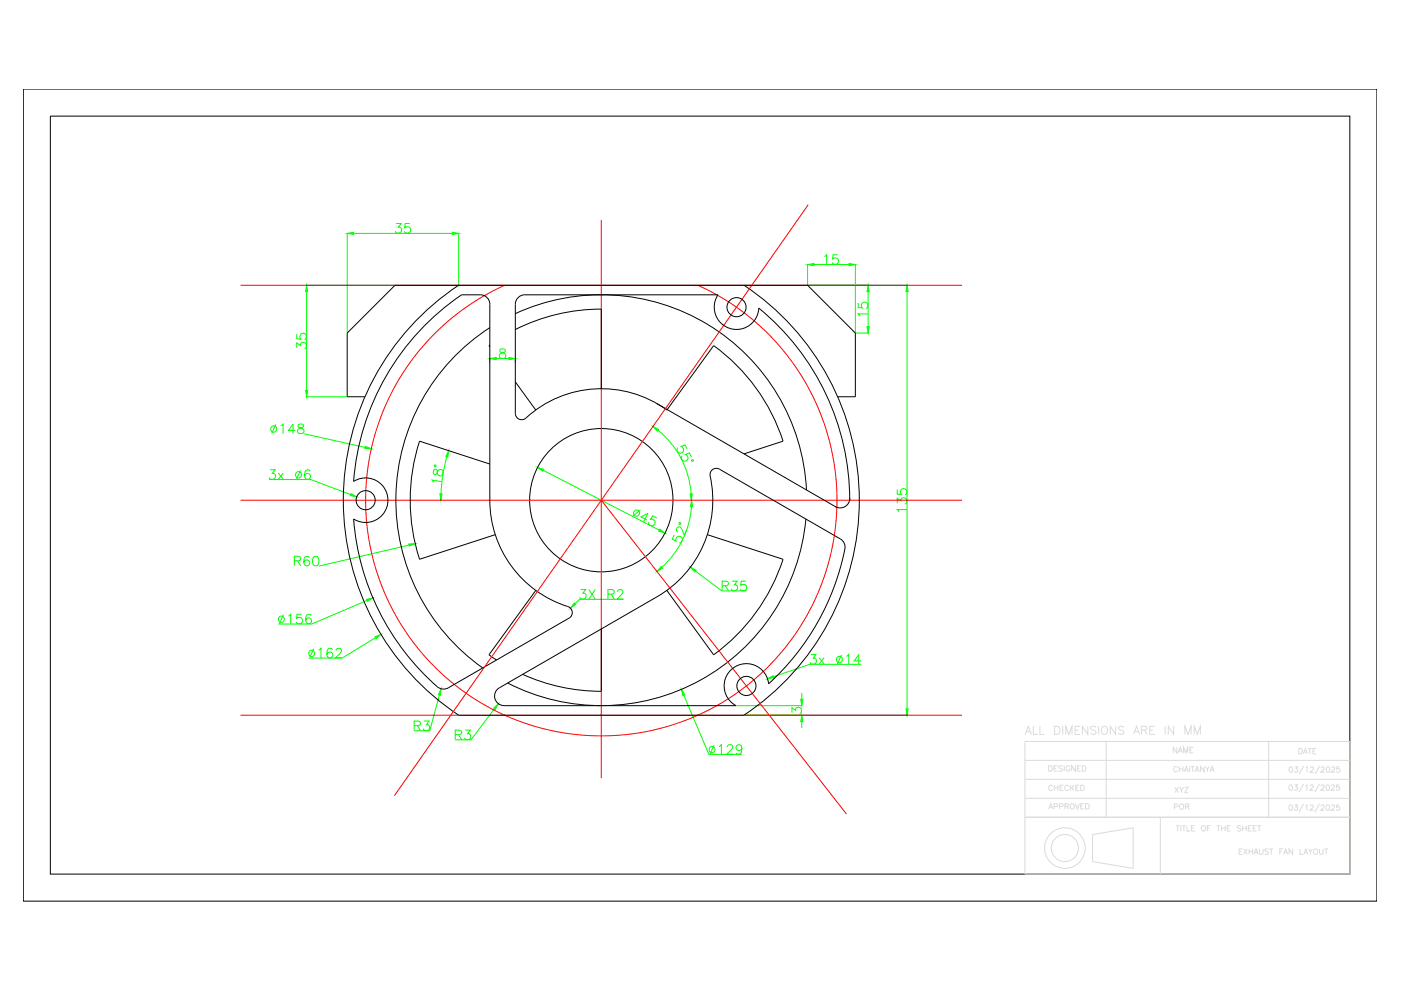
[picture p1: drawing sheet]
<svg xmlns="http://www.w3.org/2000/svg" width="297mm" height="210mm" viewBox="0 0 297 210" stroke-linecap="round" stroke-linejoin="round" font-family="sans-serif">
<!-- layer: dimension line -->
<g fill="none" stroke="#0f0" stroke-width=".21">
<path d="M73.6 49.4v21.2M75 49.5h20.9M84 47.4h1l-.5 .8a.67 .67 0 0 1 .5 1.1 .67 .67 0 0 1-1.2-.3M86.9 47.4h-1l-.1 .9a.72 .72 0 0 1 1.1-.1 .72 .72 0 0 1-.1 1.1 .72 .72 0 0 1-1.1-.3M97.2 49.4v11M171.2 56v4.4M172.6 56.1h7.4M174.8 54.4l.5-.4v2M177.6 54h-1l-.1 .9a.71 .71 0 0 1 1.1 0 .71 .71 0 0 1-.1 1 .71 .71 0 0 1-1.1-.2M181.4 56v14.6M62.9 73.7v-1l.8 .6a.68 .68 0 0 1 .9-.7 .68 .68 0 0 1 .3 1.1l-.3 .2M62.9 70.8v1l.9 .1a.72 .72 0 0 1 0-1.1 .72 .72 0 0 1 1 .2 .72 .72 0 0 1-.2 1"/>
<path d="M64.9 60.5h18.8M65 61.8v21M103.9 76v.9M105.2 76h2.7M106.1 74.1a.41 .41 0 0 0 .2 .6 .72 .72 0 0 1 .8 .3 .72 .72 0 0 1-.1 .9 .83 .83 0 0 1-1.1-.3 1.01 1.01 0 0 1 1.1-1l.1-.4a.76 .76 0 0 0-1-.1zM109.3 76v.9M171.3 60.5h21.1M181.4 70.6h2.7M182 64.2v1l.8 .1a.71 .71 0 0 1 0-1.1 .71 .71 0 0 1 1.1 .2 .71 .71 0 0 1-.3 1M184 66.6h-2l.4 .4M184.1 61.8v7.5M192.3 61.8v88.5"/>
<path d="M57.3 99.6h1l-.6 .8a.68 .68 0 0 1 .5 1.1 .68 .68 0 0 1-1.1-.3M58.5 90l-.9 1.9M59.5 90.3l.5-.4v2M62.6 91.3h-1.4l.9-1.4v2M63.3 90a.4 .4 0 0 0 .2 .7 .73 .73 0 0 1 .8 .3 .73 .73 0 0 1 0 .8 .82 .82 0 0 1-1.2-.3 1.01 1.01 0 0 1 1.2-.9l.1-.4a.76 .76 0 0 0-1.1-.2zM63.7 99.7l-.8 1.9M64.5 92l12.9 2.9M64.9 84.1h8.7M65.8 99.9a.58 .58 0 0 0-.9-.2 1.15 1.15 0 0 0 .4 1.9 .63 .63 0 0 0 .5-.6 .63 .63 0 0 0-.6-.6 .63 .63 0 0 0-.6 .6M92.1 99.5a.76 .76 0 0 0 0 1.1h.4l.1-.2a.72 .72 0 0 1 .4-.8 .72 .72 0 0 1 .9 .2 .81 .81 0 0 1-.5 1.1 1 1 0 0 1-.8-1.3zM94.7 96.8a34 34 0 0 0-1.2 7.9M115.2 99.7l24.6 12.7"/>
<path d="M139.5 91.2a19.1 19.1 0 0 1 7 13.5M143.7 94.9a.71 .71 0 0 0 .2 1.1 .71 .71 0 0 0 1-.4 .71 .71 0 0 0-.5-.9l.8-.4 .5 .9M144.6 96.6a.72 .72 0 0 0 .3 1.1 .72 .72 0 0 0 1-.4 .72 .72 0 0 0-.6-.9l.8-.4 .5 .9M57.1 101.7h8.8l8.5 3.2M59 100.3l1.1 1.3M60.1 100.3l-1.1 1.3M62.4 118.9l1.2-.1 .2-.3-.1-.4-.4-.2h-.9v2.1M63.1 118.9l.7 1.1M65.6 118.2a.6 .6 0 0 0-.9-.2 1.21 1.21 0 0 0 .3 2 .63 .63 0 0 0 .7-.6 .63 .63 0 0 0-.6-.7 .63 .63 0 0 0-.7 .6M66.6 118a.66 .66 0 0 1 .9 .3 1.02 1.02 0 0 1-.7 1.7 1.29 1.29 0 0 1-.2-2zM86.7 115.6l-19 4.4M93.6 102.1l-2-.3 .3 .5"/>
<path d="M135.8 108.1l-1.7 1.3M137.2 110.3l-1.3-.7 1.5-.8-1 1.8M139.3 109.8l-.9-.4-.5 .7a.71 .71 0 0 1 1 .5 .71 .71 0 0 1-.6 .9 .71 .71 0 0 1-.8-.8M142.9 113.4l-.3 .9 .7 .4a.72 .72 0 0 1 .4-1 .72 .72 0 0 1 1 .6 .72 .72 0 0 1-.7 .8M145.6 112.2l-.5 1.3-.5-1.3a.63 .63 0 0 0-.8-.5 .64 .64 0 0 0-.4 .8l.3 .3M146.6 107.4a19.2 19.2 0 0 1-6.3 12.9M190.2 106.7v-1.1l.8 .6a.68 .68 0 0 1 1.1-.5 .68 .68 0 0 1-.2 1.2M190.2 103.8v1l.9 .1a.72 .72 0 0 1 0-1.1 .72 .72 0 0 1 1.1 .1 .72 .72 0 0 1-.3 1.1M192.3 108h-2.1l.4 .5M60.1 130.3l-.9 2M61.1 130.6l.5-.4v2.1M63.9 130.2h-.9l-.1 .9a.72 .72 0 0 1 1.1 0 .72 .72 0 0 1-.2 1.1 .72 .72 0 0 1-1-.3"/>
<path d="M66 130.5a.6 .6 0 0 0-.9-.2 1.23 1.23 0 0 0 .3 2 .63 .63 0 0 0 .7-.6 .63 .63 0 0 0-.6-.7 .63 .63 0 0 0-.7 .6M66.5 137.6l-.9 1.9M67.6 137.8l.5-.3v2M70.5 137.7a.58 .58 0 0 0-.6-.2 .58 .58 0 0 0-.5 .3 1.18 1.18 0 0 0 .5 1.7 .63 .63 0 0 0 .7-.6 .63 .63 0 0 0-.6-.7 .63 .63 0 0 0-.7 .6M71.2 137.9l.1-.2 .3-.2h.4l.3 .2a.63 .63 0 0 1-.2 .8l-1 1h1.4M77.8 127.3l-11.7 5h-7.1M79.6 135.2l-7.1 4.3h-7M123.1 125h1.1l-.6 .8a.67 .67 0 0 1 .5 1 .67 .67 0 0 1-1.2-.2M124.8 125l1.4 2M126.2 125l-1.4 2M128.9 126l1.2-.1 .1-.3v-.4l-.4-.2h-.9v2M129.6 126l.6 1"/>
<path d="M130.9 125.5l.4-.5 .6 .1a.44 .44 0 0 1 .1 .7l-1.2 1.2h1.4M132.2 127.1h-9.3l-1 .9M147.5 121.1l5.6 4.2h5.2M153.1 124.2l1.2-.1 .1-.3v-.4l-.4-.2h-.9v2.1M153.8 124.2l.6 1.1M155.2 123.2h1.1l-.6 .8a.68 .68 0 0 1 .5 1.1 .68 .68 0 0 1-1.2-.2M158.1 123.2h-.9l-.1 .9a.72 .72 0 0 1 1 0 .72 .72 0 0 1-.1 1 .72 .72 0 0 1-1-.2M171.9 138.8h1.1l-.6 .7a.67 .67 0 0 1 .5 1.1 .67 .67 0 0 1-1.1-.2M173.7 139.4l1 1.4M174.7 139.4l-1 1.4M178.4 138.9l-.9 1.9M179.5 139.2l.4-.4v2"/>
<path d="M88.5 153.8l.7 1.1M89.9 152.9h1.1l-.6 .8a.67 .67 0 0 1 .5 1 .67 .67 0 0 1-1.2-.2M93.2 147.3l-2.1 7.6h-3.3v-2h.9l.4 .2v.6l-.4 .1h-.9M97.2 155.8l.7 1M98.7 154.8h1l-.6 .8a.68 .68 0 0 1 .7 .9 .68 .68 0 0 1-1.1 .2l-.2-.3M104.8 150.3l-4.9 6.6h-3.4v-2.1l1.2 .1a.46 .46 0 0 1 0 .8l-1.2 .1M145 147.4l5.3 12.5h7M151.4 158l-.9 1.9M152.5 158.3l.4-.4v2M154.2 158.4l.1-.3a.65 .65 0 0 1 1 0 .62 .62 0 0 1-.2 .8l-1 1h1.4M156.1 149.6h14M157.3 158.6a.63 .63 0 0 1-.9 .5 .63 .63 0 0 1-.2-1 .63 .63 0 0 1 1 .1 1.85 1.85 0 0 1-.2 1.6 .6 .6 0 0 1-.9-.2"/>
<path d="M157.8 151.6h34.6M167.9 151.1v-1l.8 .5a.68 .68 0 0 1 1.1-.5 .68 .68 0 0 1-.2 1.2M170 146.9v1.4M170 153v1.3M182.5 140.8h-10.8l-7.7 2.7M182.5 140.1h-1.4l1-1.3v2"/>
<circle cx="58" cy="90.9" r=".67"/>
<circle cx="92.3" cy="98.8" r=".2"/>
<circle cx="146.8" cy="97.6" r=".2"/>
<circle cx="63.3" cy="100.6" r=".67"/>
<circle cx="135" cy="108.8" r=".67"/>
<circle cx="144.1" cy="111" r=".2"/>
<circle cx="59.7" cy="131.3" r=".67"/>
<circle cx="66.1" cy="138.5" r=".67"/>
<circle cx="178" cy="139.8" r=".67"/>
<circle cx="151" cy="158.9" r=".67"/>
</g>
<g fill="#0f0" stroke="#0f0" stroke-width=".21">
<path d="M95.9 49.3l1.3 .2-1.3 .2z"/>
<path d="M73.6 49.5l1.4-.2v.4z"/>
<path d="M65 60.5l.2 1.3h-.4z"/>
<path d="M64.8 82.8h.4l-.2 1.3z"/>
<path d="M192.3 60.5l.2 1.3h-.4z"/>
<path d="M192.1 150.3h.4l-.2 1.3z"/>
<path d="M170 151.6l.2 1.4h-.4z"/>
<path d="M169.8 148.3h.4l-.2 1.3z"/>
<path d="M95.1 95.5l-.1 1.4-.5-.1z"/>
<path d="M93.3 104.7h.4l-.2 1.4z"/>
<path d="M146.3 104.7h.5l-.2 1.4z"/>
<path d="M138.4 90.4l1.3 .7-.3 .3z"/>
<path d="M140.2 120.1l.3 .4-1.2 .7z"/>
<path d="M146.6 106.1l.2 1.3h-.4z"/>
<path d="M86.7 115.4l1.3-.1-1.2 .5z"/>
<path d="M146.4 120.3l1.2 .6-.3 .4z"/>
<path d="M104.7 150.1l.9-.9-.6 1.2z"/>
<path d="M93.5 146l-.1 1.4-.5-.1z"/>
<path d="M121.8 127.9l.3 .3-1.2 .8z"/>
<path d="M74.4 104.7l1.2 .7-1.3-.3z"/>
<path d="M162.7 143.9l1.2-.6 .2 .4z"/>
<path d="M79.5 135l1.3-.5-1.1 .9z"/>
<path d="M77.7 127.1l1.4-.3-1.2 .7z"/>
<path d="M77.5 94.6l1.2 .5h-1.3z"/>
<path d="M114 99.1l1.3 .4-.2 .4z"/>
<path d="M139.9 112.2l1.1 .8-1.3-.4z"/>
<path d="M144.5 146.2l.7 1.1-.4 .2z"/>
<path d="M180 55.9l1.4 .2-1.4 .2z"/>
<path d="M171.2 56.1l1.4-.2v.4z"/>
<path d="M184.1 60.5l.2 1.3h-.5z"/>
<path d="M183.8 69.3h.5l-.2 1.3z"/>
<path d="M103.9 76l1.3-.2v.5z"/>
<path d="M107.9 75.8l1.4 .2-1.4 .3z"/>
</g>
<!-- layer: centerline -->
<path d="M127.5 46.7v118.3M171.4 43.4l-87.8 125.3M51 60.5h153M107 60.5a50 50 0 0 0-18.9 76.4 50 50 0 0 0 78.7 0 50 50 0 0 0-18.8-76.4M51 106.1h153M127.5 106.1l52 66.5M51 151.6h153" fill="none" stroke="#f00" stroke-width=".21"/>
<!-- layer: 0 -->
<g fill="none" stroke="#000" stroke-width=".21">
<path d="M4.9 18.9h287v172.2h-287zM10.7 24.6h275.5v160.7h-275.5zM90.8 68.2a52.7 52.7 0 0 1 7.1-5.7h3.9a2.01 2.01 0 0 1 2.1 2v41.6a23.8 23.8 0 0 0 16.8 22.7 1.35 1.35 0 0 1 0 2.3l-25.7 14.7a2.02 2.02 0 0 1-2.3-.2 52.7 52.7 0 0 1-17.7-35.6 4.7 4.7 0 0 0 7.3-3.9 4.7 4.7 0 0 0-7.3-4 52.6 52.6 0 0 1 15.8-33.9zM97.3 60.5a54.7 54.7 0 0 0 0 91.1h60.4a54.7 54.7 0 0 0 0-91.1M103.7 73.3l.2 .2M103.9 69.5a43.6 43.6 0 0 0-1.6 72.1M103.9 73.1l-.2 .2M109.3 66.5a43.6 43.6 0 0 1 61.7 37.4M111.3 62.5h40.9a4.7 4.7 0 0 0 2.5 7.1 4.7 4.7 0 0 0 6.2-4.3 52.7 52.7 0 0 1 19.3 40.8M111.3 62.5a2.03 2.03 0 0 0-2 2v23.1M127.5 65.5v16.9M127.5 65.5a40.5 40.5 0 0 0-18.2 4.4"/>
<path d="M151.3 73.3a40.5 40.5 0 0 1 14.7 20.2l-8.3 2.7M151.3 73.3l-9.9 13.6a23.8 23.8 0 0 0-30.2 2 1.35 1.35 0 0 1-1.9-1.3M77.4 84.1h-3.8v-13.5l10.1-10.1h87.5l10.2 10.1v13.5h-3.8M103.9 98.4l-14.9-4.9a40.5 40.5 0 0 0 0 25.1l16-5.2M109.3 81l4.3 5.9M139.3 85.6l38.1 22M150 113.4l16 5.2a40.5 40.5 0 0 1-14.7 20.2l-9.9-13.6M170.9 110a43.6 43.6 0 0 1-63.3 34.8M179.1 116.4a52.7 52.7 0 0 1-16.1 28.6 4.7 4.7 0 0 0-7.4-3.5 4.7 4.7 0 0 0 .4 8.1h-49.1a2.02 2.02 0 0 1-2-1.5 2.02 2.02 0 0 1 1-2.3l33.4-19.3a23.8 23.8 0 0 0 11.2-26 1.35 1.35 0 0 1 2.1-1l25.6 14.8a2.01 2.01 0 0 1 .9 2.1M180.2 105.6a2.03 2.03 0 0 1-3.1 1.8M113.6 125.2l-9.9 13.6 1.6 1.1M127.5 133.4v13.2a40.5 40.5 0 0 1-16.7-3.6"/>
<circle cx="156.2" cy="65.1" r="2.03"/>
<circle cx="77.5" cy="106.1" r="2.03"/>
<circle cx="127.5" cy="106.1" r="15.2"/>
<circle cx="158.3" cy="145.4" r="2.03"/>
</g>
<!-- layer: TEXT -->
<g fill="none" stroke="#dbdbdb" stroke-width=".21">
<path d="M217.3 157.2h68.9v28.1h-68.9zM217.4 155.7l.6-1.7 .7 1.7M217.6 155.1h.8M219.1 154v1.7h1M220.5 154v1.7h1M223.6 154h.6a.92 .92 0 0 1 .6 .9 .92 .92 0 0 1-.6 .8h-.6zM225.3 154v1.7M226 155.7v-1.7l.6 1.7 .7-1.7v1.7M227.9 154.8h.7M229 154h-1.1v1.7h1.1M230.6 154v1.7l-1.1-1.7v1.7M232.4 154.2a.64 .64 0 0 0-.7-.2 .64 .64 0 0 0-.5 .4l.2 .2 .8 .4a.4 .4 0 0 1 0 .6 .77 .77 0 0 1-1-.1"/>
<path d="M232.9 154v1.7M233.7 154.2a.64 .64 0 0 1 .7-.2 .64 .64 0 0 1 .4 .6v.5a.66 .66 0 0 1-.6 .6 .66 .66 0 0 1-.7-.6zM234.5 157.2v16.1M236.5 154v1.7l-1.1-1.7v1.7M238.3 154.2a.64 .64 0 0 0-.7-.2 .64 .64 0 0 0-.5 .4l.2 .2 .8 .4a.4 .4 0 0 1 0 .6 .77 .77 0 0 1-1-.1M240.3 155.7l.7-1.7 .6 1.7M240.6 155.1h.8M242 154.8l1-.1 .2-.2-.1-.4-.3-.1h-.8v1.7M242.6 154.8l.6 .9M243.8 154.8h.6M244.8 154h-1v1.7h1M247 154v1.7"/>
<path d="M248.8 154v1.7l-1.1-1.7v1.7M249.5 158.5v1.1l-.7-1.1v1.1M249.8 159.6l.4-1.1 .5 1.1M250 159.2h.5M250.9 159.6v-1.1l.5 1.1 .4-1.1v1.1M251.2 155.7v-1.7l.7 1.7 .6-1.7v1.7M252.3 159h.4M253 158.5h-.7v1.1h.7M253.2 155.7v-1.7l.6 1.7 .7-1.7v1.7M269 157.2v16.1M275.4 158.7h.3a.61 .61 0 0 1 .4 .6 .61 .61 0 0 1-.4 .5h-.3zM276.3 159.8l.5-1.1 .4 1.1"/>
<path d="M276.5 159.5h.5M277.3 158.7h.8M277.7 158.7v1.1M278.4 159.2h.4M279.1 158.7h-.7v1.1h.7M217.3 161.2h68.9M217.3 165.2h68.9M217.3 169.3h68.9M217.3 173.3h68.9M222.3 162.4h.4a.62 .62 0 0 1 .4 .5 .62 .62 0 0 1-.4 .6h-.4zM222.3 171.5l.5-1.1 .4 1.1M222.5 171.2h.6"/>
<path d="M223.2 166.8a.42 .42 0 0 0-.5-.3 .42 .42 0 0 0-.4 .4v.3a.42 .42 0 0 0 .4 .4 .42 .42 0 0 0 .5-.3M223.5 171l.7-.1v-.4l-.7-.1v1.1M223.5 162.9h.4M223.5 166.5v1.1M223.5 167h.8M224.2 162.4h-.7v1.1h.7M224.3 166.5v1.1M224.6 171l.7-.1 .1-.4-.8-.1v1.1M224.8 167h.4M225.2 162.5l-.2-.1-.5 .1 .1 .3 .6 .3-.1 .4h-.3l-.3-.2M225.5 166.5h-.7v1.1h.7M225.6 162.4v1.1"/>
<path d="M225.8 170.9h.6l.1-.4-.7-.1v1.1M226.2 170.9l.4 .6M226.6 166.8a.42 .42 0 0 0-.5-.3 .42 .42 0 0 0-.4 .4v.3a.42 .42 0 0 0 .4 .4 .42 .42 0 0 0 .5-.3M226.8 162.6a.42 .42 0 0 0-.5-.2 .42 .42 0 0 0-.3 .4v.3a.41 .41 0 0 0 .4 .4 .41 .41 0 0 0 .4-.4h-.2M226.9 166.5v1.1M227 170.6l.1-.2a.52 .52 0 0 1 .7 .6 .52 .52 0 0 1-.8 .4l-.1-.3zM227.2 167l.5 .6M227.7 166.5l-.8 .7M228 162.4v1.1l-.8-1.1v1.1M228 170.4l.4 1.1 .5-1.1M228.1 167h.4M228.4 162.9h.5"/>
<path d="M228.8 166.5h-.7v1.1h.7M229.1 162.4h-.7v1.1h.7M229.1 166.5h.4a.61 .61 0 0 1 .4 .6 .61 .61 0 0 1-.4 .5h-.4zM229.1 170.9h.5M229.5 162.4h.3a.62 .62 0 0 1 .4 .5 .62 .62 0 0 1-.4 .6h-.3zM229.8 170.4h-.7v1.1h.7M230.2 170.4h.3a.61 .61 0 0 1 .4 .6 .61 .61 0 0 1-.4 .5h-.3zM231.6 176.9l8.6-1.4v8.6l-8.6-1.4zM246 173.3v12M249 171.1l.6-.1 .1-.4-.7-.1v1.1M249.1 166.9l.7 1.2M249.3 175.1h.8"/>
<path d="M249.7 162.8a.42 .42 0 0 0-.5-.3 .42 .42 0 0 0-.4 .4v.3a.42 .42 0 0 0 .4 .5 .42 .42 0 0 0 .5-.3M249.7 175.1v1.1M249.8 166.9l-.7 1.2M250 162.5v1.2M250 163.1h.8M250.1 166.9l.4 .6v.6M250.2 170.6l.1-.1a.54 .54 0 0 1 .7 .5 .54 .54 0 0 1-.7 .6l-.2-.4zM250.4 175.1v1.1M250.6 175.1h.8M250.8 162.5v1.2M250.9 166.9l-.4 .6M251 175.1v1.1"/>
<path d="M251.1 163.7l.4-1.2 .5 1.2M251.2 166.9h.7l-.7 1.2h.7M251.2 163.3h.6M251.3 171h.7l.1-.4-.8-.1v1.1M251.7 175.1v1.1h.6M251.7 171l.4 .6M252.2 162.5v1.2M252.5 162.5h.8M252.6 175.6h.4M252.9 162.5v1.2M253.3 175.1h-.7v1.1h.7M253.4 163.7l.4-1.2 .5 1.2"/>
<path d="M253.5 163.3h.6M254.8 175.2l.1-.1a.52 .52 0 0 1 .7 .6 .52 .52 0 0 1-.8 .3zM255.3 162.5v1.2l-.8-1.2v1.2M255.6 162.5l.4 .6v.6M256 175.6h.4M256.4 162.5l-.4 .6M256.5 163.7l.5-1.2 .4 1.2M256.7 175.1h-.7v1.1M256.7 163.3h.6M258 175.1h.7M258.3 175.1v1.1M259 175.6h.8"/>
<path d="M259 175.1v1.1M259.8 175.1v1.1M260.2 175.6h.4M260.9 175.1h-.7v1.1h.7M263.1 175.2l-.3-.1-.5 .1 .1 .3 .7 .4v.1l-.3 .2-.5-.2M263.4 180h-.7v1.1h.7M263.5 175.6h.7M263.5 175.1v1.1M263.7 180l.8 1.1M264.2 175.1v1.1M264.5 180l-.8 1.1M264.7 175.6h.4"/>
<path d="M264.8 180v1.1M265.4 175.1h-.7v1.1h.7M265.6 180v1.1M265.7 175.6h.4M266.4 175.1h-.7v1.1h.7M266.6 175.1h.8M267 175.1v1.1M267 180v.8l.3 .3h.3l.2-.3v-.8M269.2 180h.7M269.5 180v1.1M272 180h-.7v1.1M273.4 170.7a.56 .56 0 0 1 .7 .4 .56 .56 0 0 1-.4 .7l-.4-.2v-.5z"/>
<path d="M273.4 166.5a.56 .56 0 0 1 .7 .4 .56 .56 0 0 1-.4 .7l-.4-.3v-.4zM273.5 162.6a.56 .56 0 0 1 .7 .4 .56 .56 0 0 1-.5 .7l-.3-.2zM274.1 180v1.1l-.8-1.1v1.1M274.5 170.7h.6l-.4 .4a.38 .38 0 0 1 .3 .6 .38 .38 0 0 1-.6-.1M274.5 166.4h.6l-.4 .4a.38 .38 0 0 1 .3 .7 .38 .38 0 0 1-.6-.2M274.5 162.6h.6l-.3 .4a.38 .38 0 0 1 .3 .6 .38 .38 0 0 1-.7-.1M275.6 180v1.1h.7M276.4 170.4l-1 1.8M276.4 166.2l-1 1.7M276.4 162.4l-1 1.7M276.8 170.9l.3-.2v1.1M276.8 166.6l.3-.2v1.2"/>
<path d="M276.9 162.8l.2-.2v1.1M277.4 180l.4 .5v.6M277.8 170.9l.2-.2 .5 .2-.2 .4-.6 .5h.8M277.8 166.7l.2-.3 .5 .2-.8 1h.8M277.9 162.9l.2-.3 .4 .2-.2 .4-.5 .5h.8M278.3 180l-.5 .5M279.8 180v.8l.3 .3 .4-.1v-1M279.8 170.4l-1 1.8M279.8 166.2l-1 1.7M279.8 162.4l-1 1.7M280.1 170.9l.2-.2 .5 .2-.2 .4-.6 .5h.8M280.1 166.7l.2-.3 .5 .2-.8 1h.8"/>
<path d="M280.1 162.9l.3-.3 .4 .2-.2 .4-.5 .5h.8M280.8 180h.8M281.2 180v1.1M281.3 170.7a.56 .56 0 0 1 .7 .4 .56 .56 0 0 1-.4 .7l-.4-.2-.1-.5zM281.3 166.5a.56 .56 0 0 1 .7 .4 .56 .56 0 0 1-.4 .7l-.4-.3-.1-.4zM281.3 162.6a.56 .56 0 0 1 .7 .4 .56 .56 0 0 1-.4 .7l-.4-.2zM282.3 170.9l.2-.2 .4 .2-.7 .9h.8M282.3 166.7l.2-.3 .4 .2-.7 1h.8M282.3 162.9l.3-.3 .4 .2-.2 .4-.5 .5h.7M284 170.7h-.6v.4a.4 .4 0 0 1 .6 0 .4 .4 0 0 1-.1 .6 .4 .4 0 0 1-.6-.1M284 166.4h-.6v.5a.4 .4 0 0 1 .6 0 .4 .4 0 0 1-.1 .6 .4 .4 0 0 1-.6-.2M284 162.6h-.5l-.1 .5a.41 .41 0 0 1 .6 0 .41 .41 0 0 1 0 .6 .41 .41 0 0 1-.6-.2"/>
<path d="M262.7 180.5h.4M264.8 180.5h.8M265.9 181.1l.4-1.1 .4 1.1M266 180.8h.6M268.9 180.2l-.2-.2h-.4l-.1 .4 .6 .3 .1 .3-.2 .1-.5-.1M271.3 180.5h.5M272.2 181.1l.4-1.1 .4 1.1M272.3 180.8h.6M276.4 181.1l.5-1.1 .4 1.1M276.6 180.8h.5M278.6 180.2a.5 .5 0 0 1 .8 .4 .5 .5 0 0 1-.8 .4z"/>
<circle cx="225.8" cy="179.8" r="4.3"/>
<circle cx="225.8" cy="179.8" r="2.87"/>
</g>
</svg>
